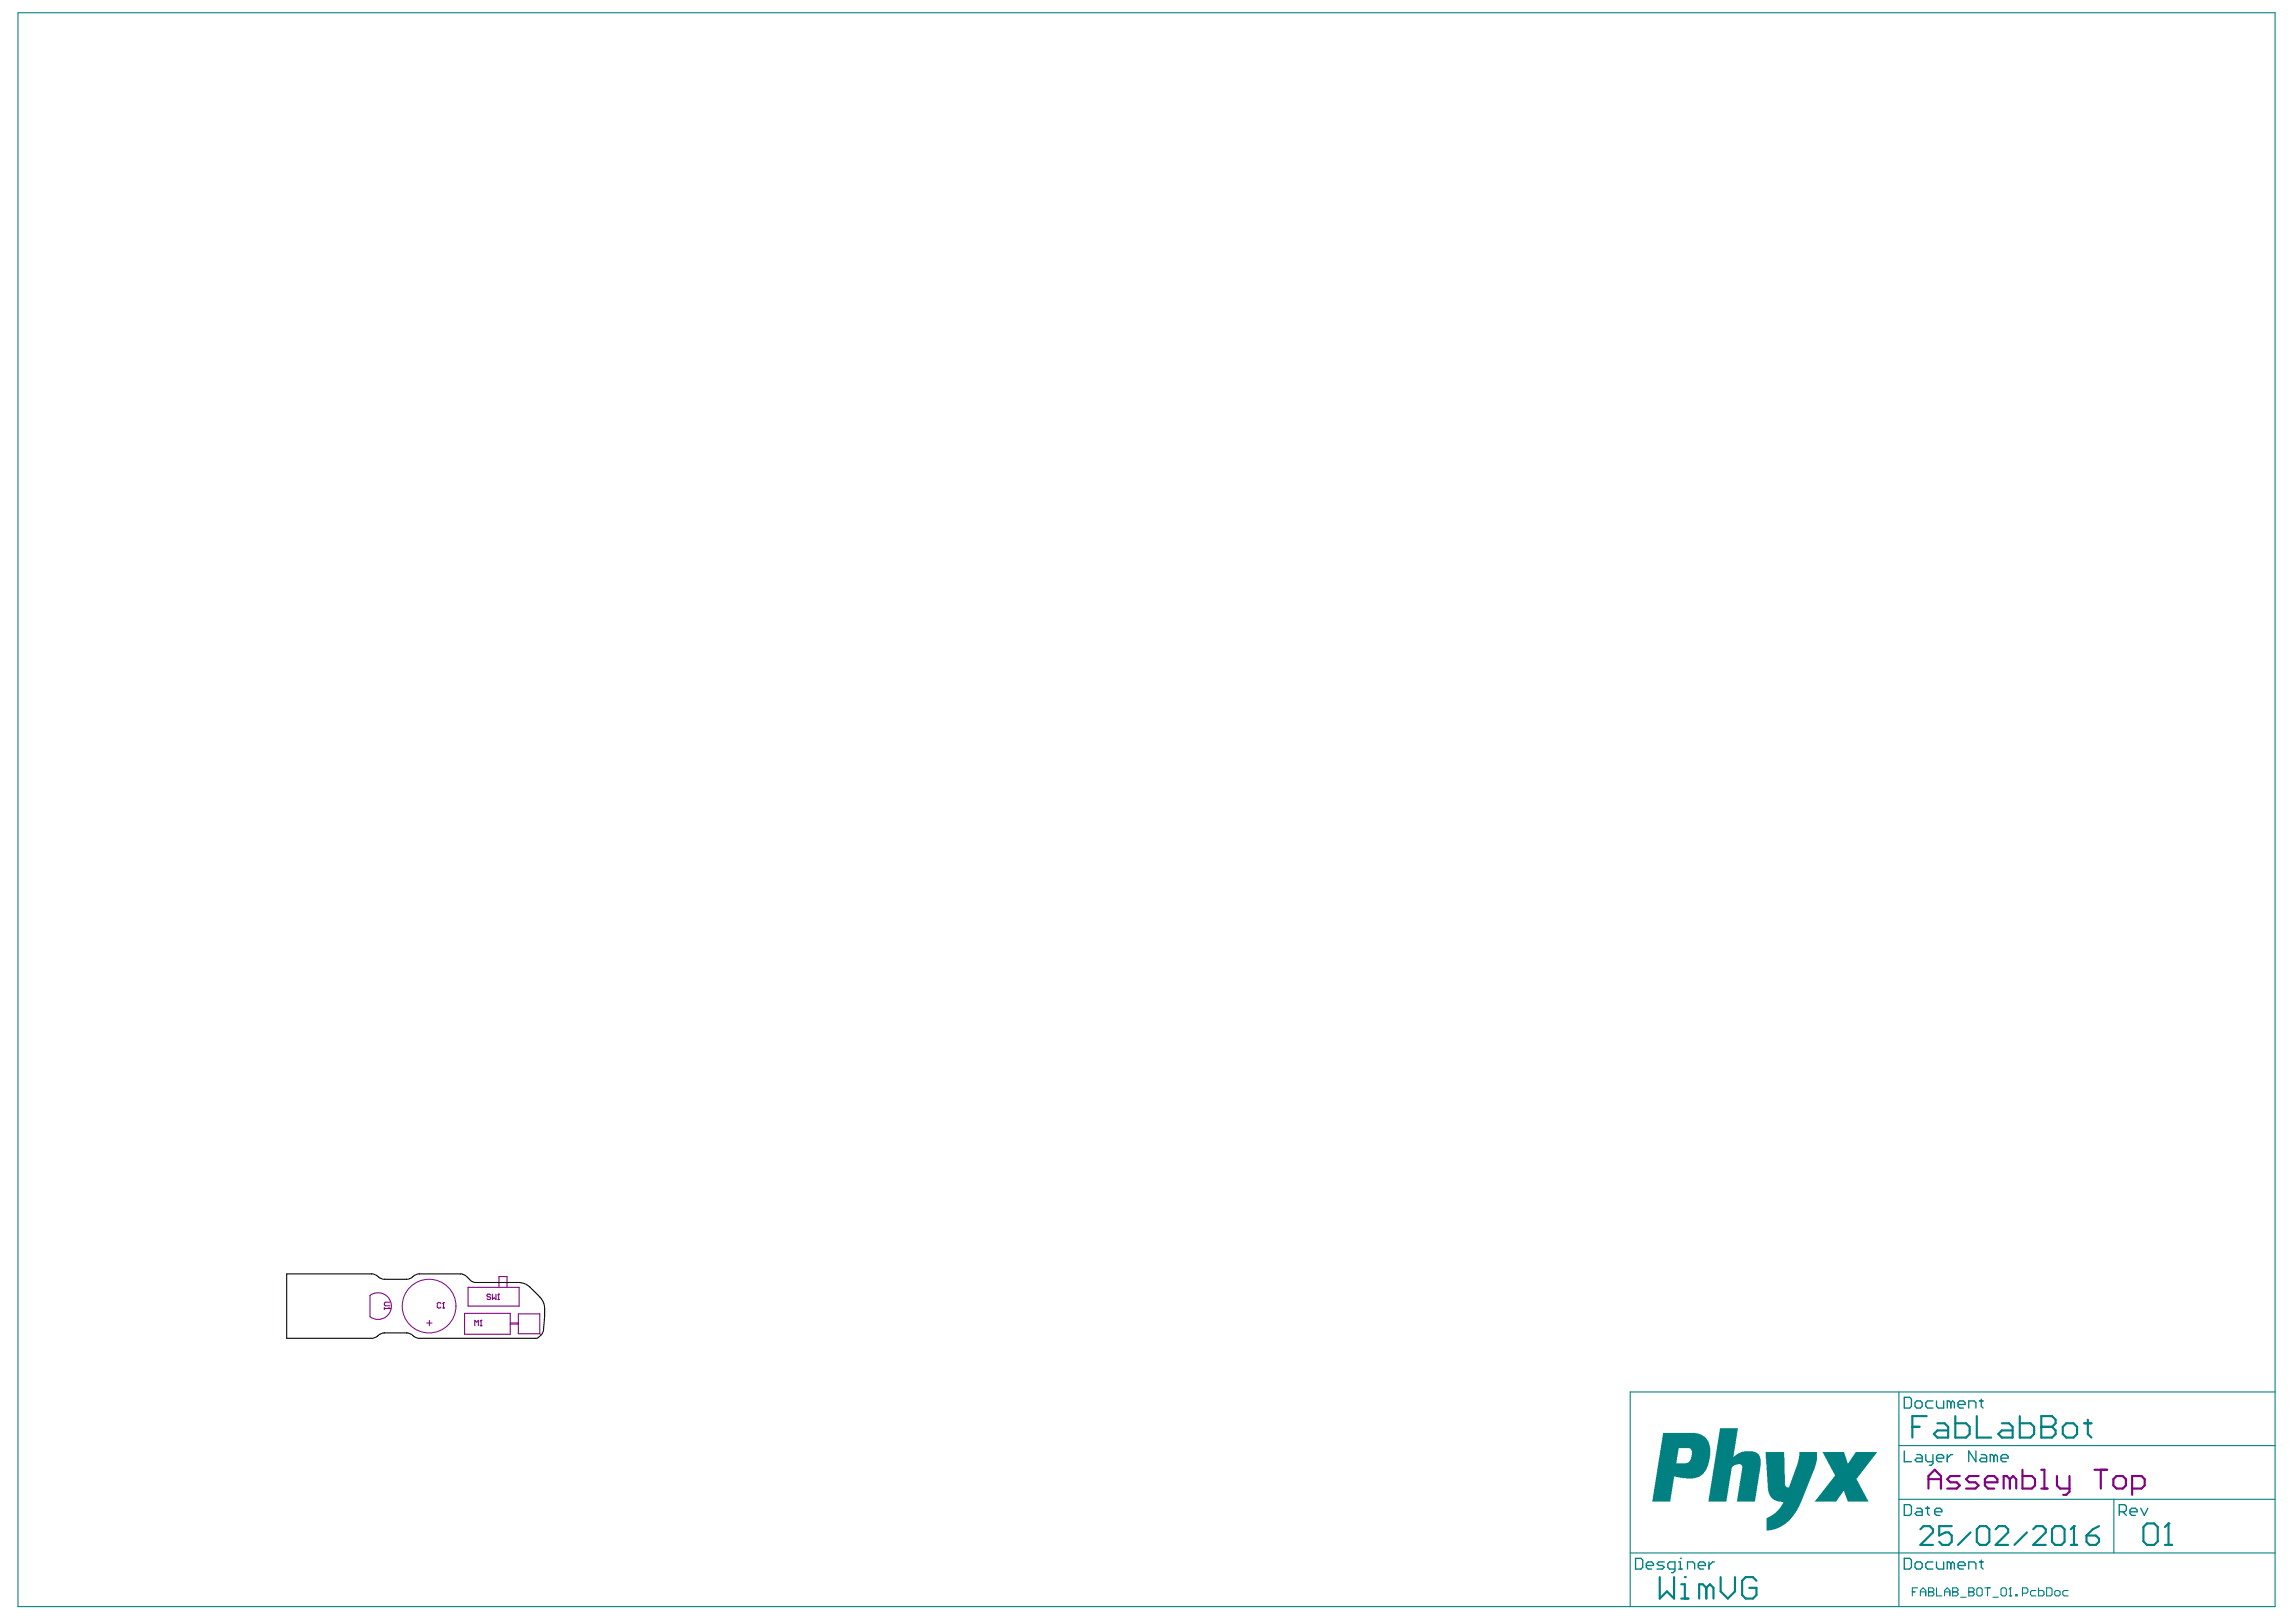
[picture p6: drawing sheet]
<svg xmlns="http://www.w3.org/2000/svg" width="297mm" height="210mm" viewBox="0 0 297 210" stroke-linecap="round" stroke-linejoin="round" font-family="sans-serif">
<g fill="none" stroke="#800080" stroke-width=".14">
<path d="M47.9 167.6a1.73 1.73 0 0 1 2.3 .3 1.73 1.73 0 0 1 0 2.3 1.73 1.73 0 0 1-2.3 .2zM49.7 169.2v.2M49.7 169.3h.7M50.3 169.2l.1 .1M50.4 169.3h.1M50.4 168.5h-.6l-.1 .1v.3l.1 .1h.6M57 168.7l-.1-.1h-.2l-.1 .1v.4l.1 .2h.2l.1-.2M57.3 169.3h.2M57.4 168.6h.1M57.4 168.6v.7M57.4 168.6l-.1 .1M60.1 170h5.9v2.7h-5.9z"/>
<path d="M60.6 166.6h6.6v2.4h-6.6zM61.4 171.6v-.7l.3 .2 .2-.2v.7M62.1 171.6h.3M62.2 170.9h.1M62.2 170.9v.7M62.2 170.9l-.1 .1M63.5 167.6l-.1-.1h-.3l-.1 .1 .1 .2h.3l.1 .1-.1 .3h-.3l-.1-.1M63.7 167.5v.7l.2-.3 .3 .3v-.7M64.4 168.2h.2M64.5 167.5h.1M64.5 167.5v.7M64.5 167.5l-.1 .1"/>
<path d="M64.6 166.6v-1.4h1v1.4M66 171.2h1.1M66 171.3h1.1M67.1 170h2.7v2.6h-2.7z"/>
</g>
<g fill="none" stroke="#800080" stroke-width=".13">
<path d="M55.2 171.2h.7M55.5 170.9v.7"/>
<circle cx="55.5" cy="169" r="3.5"/>
</g>
<g fill="none" stroke="#800080" stroke-width=".28">
<path d="M249.5 192.6v-1.6l.8-.8 .8 .8v1.6M249.5 191.4h1.6M253.5 191h-1.2l-.4 .4 .4 .4h.8l.4 .4-.4 .4h-1.2M256 191h-1.2l-.4 .4 .4 .4h.8l.4 .4-.4 .4h-1.2M256.8 191.8h1.6v-.4l-.4-.4h-.8l-.4 .4v.8l.4 .4h.8M260 191.4l-.4-.4h-.4v1.6M260 191.4v1.2M260 191.4l.4-.4 .4 .4v1.2M261.7 190.2v2.4h1.2l.4-.4v-.8l-.4-.4h-1.2M264.1 192.6h.8M264.1 190.2h.4v2.4M266.1 191v1.2l.4 .4h1.2"/>
<path d="M267.7 191v2l-.4 .4h-.4M271 190.2h1.6M271.8 190.2v2.4M273.4 191.4l.4-.4h.8l.4 .4v.8l-.4 .4h-.8l-.4-.4zM275.8 192.6h1.3l.4-.4v-.8l-.4-.4h-1.3v2.4"/>
</g>
<g fill="#008080">
<path d="M228.4 187.9h2.4l.1 4.2 .1 .2 .3 .2h.2l1.1-3.1 .2-1v-.5h2.3v1.1l-.4 1.2-1.9 4.6-.7 1.3-1.1 1.1-.9 .6-.8 .2-.8 .1v-1.2a.45 .45 0 0 1 .4-.6l.8-.5 .5-.5 .5-.9-.6-.1-.6-.2-.4-.3-.3-.5-.1-.7z"/>
<path d="M235.8 187.9h2.8l.4 1.5 .2-.1 .9-1.4h2.8l-2.6 3.3a.38 .38 0 0 0 .1 .5l1.3 2.6h-2.6l-.5-1.3h-.1l-.9 1.3h-2.8l2.2-2.8 .1-.3a.34 .34 0 0 0 .1-.5z"/>
<path d="M222.5 184.8h2.4l-.7 3.7 .8-.5 .7-.2 1.3 .1 .4 .2 .3 .4 .1 .3v.9l-.8 4.6h-2.3l.7-4.1a.58 .58 0 0 0-.1-.7h-.7l-.3 .2a.59 .59 0 0 0-.3 .7l-.7 3.9h-2.3z"/>
<path d="M215.1 185.4h4.2l.9 .3 .6 .5 .4 .7 .1 .5-.1 1.3-.2 .9-.3 .7-.3 .4-.5 .4-.9 .2h-.9l-1.5-.2-.5 3.2h-2.4zM217.2 187.4l-.3 2h1.2l.3-.1 .4-.5 .1-.8a.56 .56 0 0 0-.3-.6z"/>
</g>
<g fill="none" stroke="#008080" stroke-width=".14">
<path d="M2.3 1.7h292v206.2h-292zM245.7 180.1v27.8M245.7 194h48.6M245.7 187.1h48.6M273.5 194v7M294.3 180.1h-83.4v27.8M210.9 201h83.4M247.4 206h.4M248.1 205.5h-.7v1M248.4 206h.7M248.4 206.5v-.7l.4-.3 .3 .3v.7M249.5 206h.1"/>
<path d="M249.5 205.5h.5l.2 .2v.1l-.2 .2 .2 .2v.2l-.2 .1h-.5zM249.5 206h.5M250.5 205.5v1h.7M251.6 206h.7M251.6 206.5v-.7l.3-.3 .4 .3v.7M252.6 206h.1M252.6 205.5h.5l.2 .2v.1l-.2 .2 .2 .2v.2l-.2 .1h-.5zM252.6 206h.5M253.7 206.7h.7M254.7 206h.1M254.7 205.5h.5l.2 .2v.1l-.2 .2 .2 .2v.2l-.2 .1h-.5zM254.7 206h.5"/>
<path d="M255.7 205.7l.2-.2h.4l.1 .2v.7l-.1 .1h-.4l-.2-.1zM256.8 205.5h.7M257.1 205.5v1M257.8 206.7h.7M258.9 205.7l.1-.2h.4l.2 .2v.7l-.2 .1h-.4l-.1-.1zM259.9 206.5h.4M260.1 205.5h.1M260.1 205.5v1M260.1 205.5l-.2 .2M260.8 206.4h.2v.1h-.2zM261.7 206.2h.5l.1-.2v-.3l-.1-.2h-.5v1M263.4 205.8h-.5l-.2 .2v.4l.2 .1h.5"/>
<path d="M263.7 205.5v1h.6l.1-.1v-.4l-.1-.2h-.6M264.8 205.5h.5l.2 .2v.7l-.2 .1h-.5zM265.8 206l.2-.2h.3l.2 .2v.4l-.2 .1h-.3l-.2-.1zM267.6 205.8h-.6l-.1 .2v.4l.1 .1h.6"/>
</g>
<g fill="none" stroke="#008080" stroke-width=".17">
<path d="M246.4 194.7h.7l.2 .3v.9l-.2 .2h-.7zM246.4 180.8h.7l.2 .3v.9l-.2 .2h-.7zM246.4 187.8v1.4h.9M247.8 181.5l.2-.2h.4l.3 .2v.5l-.3 .2h-.4l-.2-.2zM248 195.2h.4l.3 .2v.7h-.7l-.2-.2 .2-.3h.7M248 188.2h.4l.3 .3v.7h-.7l-.2-.3 .2-.2h.7M249.1 195.2h.5M249.1 188.2v.7l.3 .3h.7M249.4 195v.9l.2 .2M250.1 181.3h-.7l-.3 .2v.5l.3 .2h.7M250.1 188.2v1.2l-.3 .2h-.2M250.3 195.6h.9v-.2l-.2-.2h-.5l-.2 .2v.5l.2 .2h.5"/>
<path d="M250.5 188.7h1v-.2l-.3-.3h-.4l-.3 .3v.4l.3 .3h.4M250.5 181.3v.7l.3 .2h.7v-.9M251.9 188.2v1M252.4 181.5l-.2-.2h-.3v.9M252.4 181.5l.2-.2 .2 .2v.7M252.4 181.5v.7M252.6 188.2h-.2l-.5 .5M253.3 181.8h.9v-.3l-.2-.2h-.5l-.2 .2v.5l.2 .2h.5M254.7 182.2v-.9h.7l.2 .2v.7M255.6 187.8v1.4l-.9-1.4v1.4M256.1 181.3h.5M256.3 188.2h.5l.2 .3v.7h-.7l-.2-.3 .2-.2h.7"/>
<path d="M256.3 181.1v.9l.3 .2M257.9 188.5l-.2-.3h-.2v1M257.9 188.5v.7M257.9 188.5l.3-.3 .2 .3v.7M258.9 188.7h.9v-.2l-.2-.3h-.5l-.2 .3v.4l.2 .3h.5M274.2 195.6h.7l.2-.2v-.4l-.2-.3h-.7v1.4M274.6 195.6l.5 .5M275.6 195.6h.9v-.2l-.2-.2h-.5l-.2 .2v.5l.2 .2h.5M277 195.2l.4 .9 .5-.9M211.6 201.7h.7l.2 .2v.9l-.2 .3h-.7zM213 202.6h.9v-.2l-.2-.3h-.5l-.2 .3v.4l.2 .3h.5M215.3 202.1h-.7l-.2 .3 .2 .2h.5l.2 .2-.2 .3h-.7"/>
<path d="M216.7 203.1h-.7l-.2-.3v-.4l.2-.3h.7v1.2l-.2 .2h-.3M217.2 203.1h.4M217.2 202.1h.2v1M217.4 201.7h.1M218.3 203.1v-1h.7l.2 .3v.7M219.7 202.6h.9v-.2l-.2-.3h-.5l-.2 .3v.4l.2 .3h.5M221.1 202.1v1M221.8 202.1h-.2l-.5 .5M246.4 201.7h.7l.2 .2v.9l-.2 .3h-.7zM247.8 202.4l.2-.3h.4l.3 .3v.4l-.3 .3h-.4l-.2-.3zM250.1 202.1h-.7l-.3 .3v.4l.3 .3h.7M250.5 202.1v.7l.3 .3h.7v-1"/>
<path d="M252.4 202.4l-.2-.3h-.3v1M252.4 202.4v.7M252.4 202.4l.2-.3 .2 .3v.7M253.3 202.6h.9v-.2l-.2-.3h-.5l-.2 .3v.4l.2 .3h.5M254.7 203.1v-1h.7l.2 .3v.7M256.1 202.1h.5M256.3 201.9v.9l.3 .3"/>
</g>
<g fill="none" stroke="#008080" stroke-width=".28">
<path d="M247.4 184.6h.9M248.4 197.9l.5-.4h.8l.4 .4v.4l-1.7 1.6h1.7M249.3 183.3h-1.9v2.7M250.6 184.2h1l.4 .4v1.4h-1.4l-.4-.4 .4-.5h1.4M252.5 197.5h-1.6v1.2l.8-.4h.4l.4 .4v.8l-.4 .4h-.8l-.4-.4M253 183.3v2.7h1.4l.4-.4v-1l-.4-.4h-1.4M254.9 198.3l-1.6 1.6M255.7 183.3v2.7h1.9M255.7 197.9l.4-.4h.9l.4 .4v1.6l-.4 .4h-.9l-.4-.4zM258.2 197.9l.4-.4h.8l.4 .4v.4l-1.6 1.6h1.6M259 184.2h.9l.5 .4v1.4h-1.4l-.5-.4 .5-.5h1.4M261.3 183.3v2.7h1.4l.5-.4v-1l-.5-.4h-1.4"/>
<path d="M262.2 198.3l-1.6 1.6M263 197.9l.4-.4h.9l.4 .4v.4l-1.7 1.6h1.7M264.1 184.6h.1M264.1 183.3h1.4l.4 .4v.5l-.4 .4 .4 .5v.5l-.4 .4h-1.4zM264.1 184.6h1.4M265.5 197.9l.4-.4h.8l.4 .4v1.6l-.4 .4h-.8l-.4-.4zM266.9 184.6l.4-.4h1l.4 .4v1l-.4 .4h-1l-.4-.4zM267.9 199.9h.8M268.3 197.5h.1M268.3 197.5v2.4M268.3 197.5l-.4 .4M269.6 184.2h1"/>
<path d="M269.9 198.7h1.3l.4 .4v.4l-.4 .4h-.9l-.4-.4zM270.1 183.7v1.9l.5 .4M271.6 197.5l-.9 .4-.8 .8M277.3 197.6l.5-.4h.9l.5 .4v1.9l-.5 .4h-.9l-.5-.4zM280.1 199.9h.9M280.5 197.2h.1M280.5 197.2v2.7M280.5 197.2l-.4 .4M214.7 204.1v2.8l1-1 .9 1v-2.8M217.5 206.9h.9M217.5 205h.5v1.9M218 204.1h.1"/>
<path d="M220.8 205.5l-.5-.5h-.5v1.9M220.8 205.5v1.4M220.8 205.5l.4-.5 .5 .5v1.4M222.6 204.1v1.8l.9 1 1-1v-1.8M227.2 204.6l-.4-.5h-1l-.4 .5v1.8l.4 .5h1l.4-.5v-.9h-.9"/>
</g>
<path d="M37.1 164.9h11a1.58 1.58 0 0 1 1.1 .5l.5 .2h2.9a1.58 1.58 0 0 0 1.1-.6l.6-.1h5.2a1.68 1.68 0 0 1 1.4 .8l.6 .3h5.6a2.13 2.13 0 0 1 1.5 .6l1.2 1.2a2.13 2.13 0 0 1 .7 1.5 7.7 7.7 0 0 1-.3 3.2 1.26 1.26 0 0 1-.9 .7h-15a1.58 1.58 0 0 1-1.1-.5l-.6-.2h-2.9a1.58 1.58 0 0 0-1 .5l-.6 .2h-11z" fill="none" stroke="#000" stroke-width=".14"/>
</svg>
